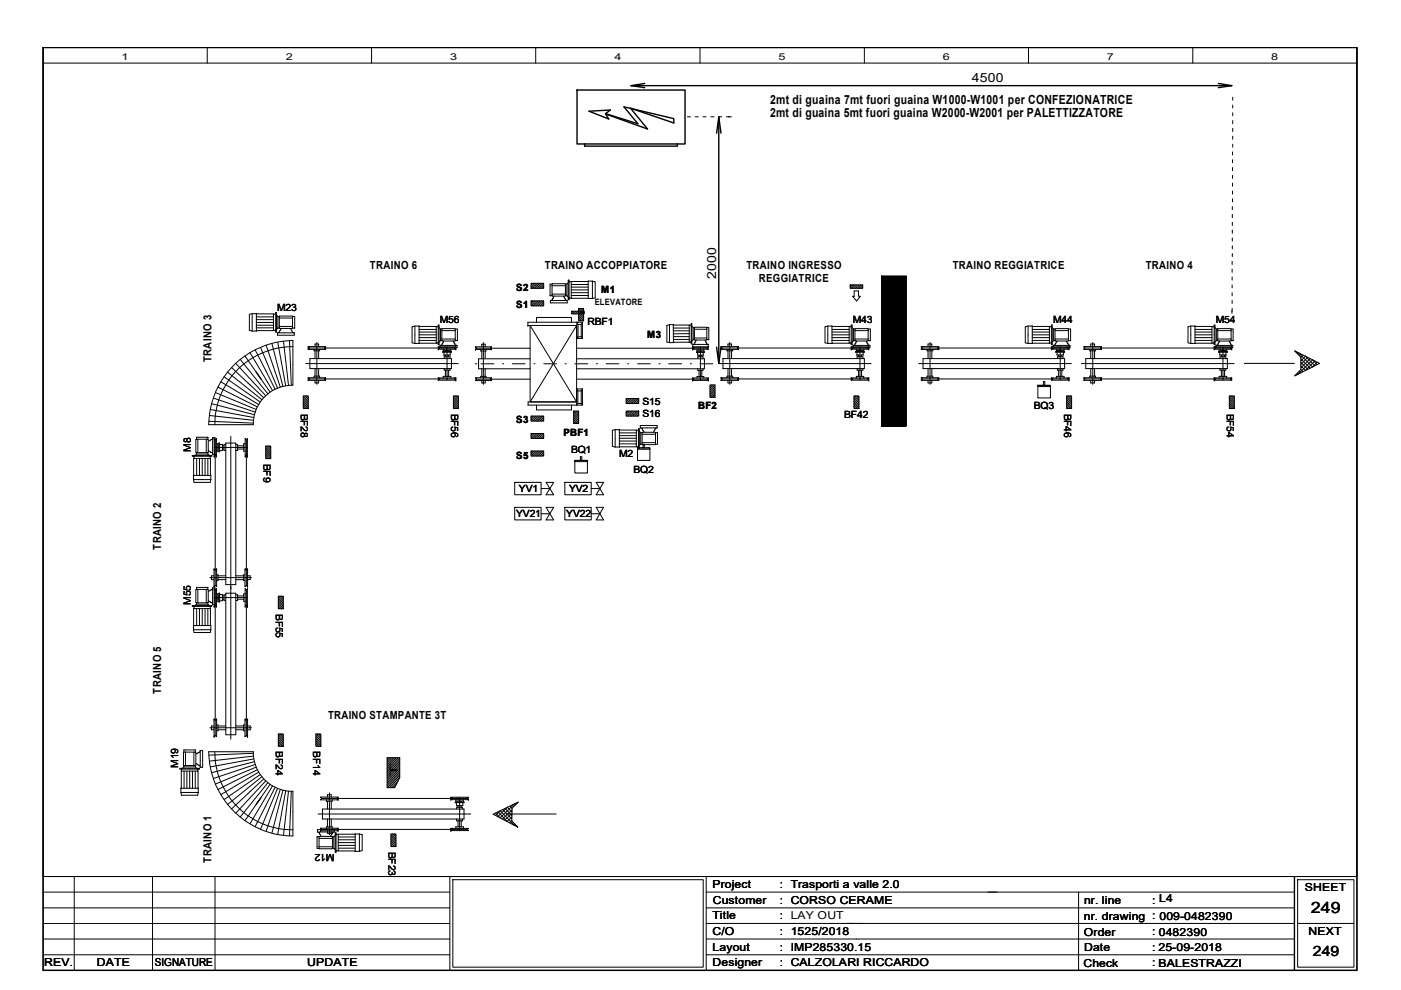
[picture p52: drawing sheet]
<svg xmlns="http://www.w3.org/2000/svg" width="297mm" height="210mm" viewBox="0 0 297 210" stroke-linecap="round" stroke-linejoin="round" font-family="sans-serif">
<defs><g id="words">
<text font-size="3.3" x="278" y="193.5">249</text>
<text font-size="3" x="278.3" y="202.6">249</text>
<g font-size="2.7">
<text x="206.1" y="17.4">4500</text>
<text x="163.3" y="22.1">2mt di guaina 7mt fuori guaina W1000-W1001 per CONFEZIONATRICE</text>
<text x="163.3" y="24.7">2mt di guaina 5mt fuori guaina W2000-W2001 per PALETTIZZATORE</text>
<text x="151.8" y="59.2" transform="rotate(-90 151.8 59.2)">2000</text>
</g>
<g font-size="2.4">
<text x="78.4" y="57">TRAINO 6</text>
<text x="115.5" y="57">TRAINO ACCOPPIATORE</text>
<text x="158.2" y="57">TRAINO INGRESSO</text>
<text x="160.9" y="59.7">REGGIATRICE</text>
<text x="202" y="57">TRAINO REGGIATRICE</text>
<text x="242.9" y="57">TRAINO 4</text>
<text x="44.8" y="76.8" transform="rotate(-90 44.8 76.8)">TRAINO 3</text>
<text x="34.2" y="116.5" transform="rotate(-90 34.2 116.5)">TRAINO 2</text>
<text x="34.2" y="147.1" transform="rotate(-90 34.2 147.1)">TRAINO 5</text>
<text x="69.6" y="152.5">TRAINO STAMPANTE 3T</text>
<text x="44.8" y="182.9" transform="rotate(-90 44.8 182.9)">TRAINO 1</text>
</g>
<g font-size="2.3">
<text x="151.1" y="188.3">Project</text>
<text x="151.1" y="191.7">Customer</text>
<text x="165.4" y="188.3">: Trasporti a valle 2.0</text>
<text x="165.4" y="191.6">: CORSO CERAME</text>
<text x="229.9" y="191.6">nr. line</text>
<text x="244.3" y="191.6">: L4</text>
<text x="276.6" y="188.9">SHEET</text>
<text x="151.1" y="194.9">Title</text>
<text x="165.4" y="194.9">: LAY OUT</text>
<text x="229.8" y="195">nr. drawing : 009-0482390</text>
<text x="151.1" y="198.3">C/O</text>
<text x="151.1" y="201.6">Layout</text>
<text x="165.4" y="198.3">: 1525/2018</text>
<text x="165.4" y="201.6">: IMP285330.15</text>
<text x="229.8" y="198.5">Order</text>
<text x="229.9" y="201.5">Date</text>
<text x="244.3" y="198.3">: 0482390</text>
<text x="244.3" y="201.6">: 25-09-2018</text>
<text x="277.4" y="198.2">NEXT</text>
<text x="9.4" y="204.9">REV.</text>
<text x="20.5" y="204.9">DATE</text>
<text x="32.8" y="204.9">SIGNATURE</text>
<text x="65.1" y="204.9">UPDATE</text>
<text x="151.1" y="204.9">Designer</text>
<text x="165.4" y="204.9">: CALZOLARI RICCARDO</text>
<text x="229.7" y="204.9">Check</text>
<text x="244.3" y="204.9">: BALESTRAZZI</text>
<text x="245.6" y="204.9">BALESTRAZZI</text>
</g>
<g font-size="2.1">
<text x="58.8" y="65.9">M23</text>
<text x="109.4" y="61.7">S2</text>
<text x="109.4" y="65.4">S1</text>
<text x="127.5" y="62.2">M1</text>
<text x="93.3" y="68.6">M56</text>
<text x="124.5" y="68.8">RBF1</text>
<text x="137.2" y="71.8">M3</text>
<text x="180.8" y="68.6">M43</text>
<text x="223.3" y="68.6">M44</text>
<text x="257.8" y="68.6">M54</text>
<text x="63.8" y="87.7" transform="rotate(90 63.8 87.7)">BF28</text>
<text x="95.6" y="87.7" transform="rotate(90 95.6 87.7)">BF56</text>
<text x="109.4" y="89.8">S3</text>
<text x="136.2" y="88.5">S16</text>
<text x="136.2" y="85.8">S15</text>
<text x="148" y="86.6">BF2</text>
<text x="179" y="88.7">BF42</text>
<text x="219.2" y="86.7">BQ3</text>
<text x="225.6" y="87.7" transform="rotate(90 225.6 87.7)">BF46</text>
<text x="260.1" y="87.7" transform="rotate(90 260.1 87.7)">BF54</text>
<text x="40.4" y="95.8" transform="rotate(-90 40.4 95.8)">M8</text>
<text x="119.5" y="92.5">PBF1</text>
<text x="55.8" y="98.3" transform="rotate(90 55.8 98.3)">BF9</text>
<text x="109.4" y="97.2">S5</text>
<text x="121.1" y="96.1">BQ1</text>
<text x="131.3" y="96.9">M2</text>
<text x="134.3" y="100.3">BQ2</text>
<text x="110" y="104.4">YV1</text>
<text x="120.6" y="104.4">YV2</text>
<text x="109.4" y="109.7">YV21</text>
<text x="120.1" y="109.7">YV22</text>
<text x="40.4" y="128.2" transform="rotate(-90 40.4 128.2)">M55</text>
<text x="58.5" y="130.1" transform="rotate(90 58.5 130.1)">BF55</text>
<text x="58.5" y="159.3" transform="rotate(90 58.5 159.3)">BF24</text>
<text x="66.4" y="159.3" transform="rotate(90 66.4 159.3)">BF14</text>
<text x="37.8" y="162.7" transform="rotate(-90 37.8 162.7)">M19</text>
<text x="84.2" y="164.8" transform="rotate(-90 84.2 164.8)">T</text>
<text x="70.9" y="181.1" transform="rotate(180 70.9 181.1)">M12</text>
<text x="82.3" y="180.6" transform="rotate(90 82.3 180.6)">BF23</text>
</g>
<g font-size="2">
<text x="25.8" y="12.7">1</text>
<text x="60.6" y="12.7">2</text>
<text x="95.4" y="12.7">3</text>
<text x="130.3" y="12.7">4</text>
<text x="165.1" y="12.7">5</text>
<text x="199.9" y="12.7">6</text>
<text x="234.7" y="12.7">7</text>
<text x="269.5" y="12.7">8</text>
</g>
<text font-size="1.9" x="126.1" y="64.7">ELEVATORE</text>
</g></defs>
<g fill="none" stroke="#000" stroke-width=".3">
<path d="M9.1 10.1h278.6v195.6h-278.6zM122.3 19.1h22.9v11.4h-22.9zM133.8 18.2h127.4M133.8 18.2l2.9 .4M136.7 17.7l-2.9 .5M258.3 17.7l2.9 .5M261.2 18.2l-2.9 .4M123.9 30.5v.5h19.7v-.5M124.9 23.6l4.5-.3-1 .8 6.9 2.1-3-3.6 10.5 2.5 .1 1-9.2-3.2 3.6 4.4-8.9-3.1 .7 1zM152.4 24.8v52.2M152.4 24.8l.5 3.4M152.4 24.8l-.5 3.4"/>
<path d="M151.9 73.6l.5 3.4M152.9 73.6l-.5 3.4M274.4 185.8v19.9"/>
</g>
<g fill="none" stroke="#000" stroke-width=".21">
<path d="M9.1 10.1h278.6v195.6h-278.6zM9.1 10.1h278.6v175.7h-278.6zM9.1 13.4h278.6M43.9 10.1v3.3M78.8 10.1v3.3M113.6 10.1v3.3M148.4 10.1v3.3M183.3 10.1v3.3M218.1 10.1v3.3M252.9 10.1v3.3M145.8 24.8h.6M147.4 24.8h.6"/>
<path d="M149.1 24.8h.6M150.7 24.8h.7M152.4 24.8h.6M154 24.8h1.1M261.3 32.2v.7M261.3 33.9v.6M261.3 35.5v.7M261.3 37.2v.6M261.3 38.8v.7M261.4 20.6v.7M261.4 22.3v.6M261.4 23.9v.7"/>
<path d="M261.4 25.6v.6M261.4 27.2v.7M261.4 28.9v.6M261.4 30.6v.6M120.5 59.4h.1v4.1h-.1zM120.5 59.9l-.3 .3M120.6 59.7h.5M124.7 59.6l-3.6 .1v3.5l3.6 .1M124.7 59.6h.9M124.7 59.6v3.7M125.6 59.6l.6 .2v3.4l-.6 .1M125.6 59.6v3.7"/>
<path d="M186.9 58.5h5.3v31.8h-5.3zM261.2 55.4v.7M261.2 57.1v.6M261.2 58.7v.7M261.3 43.8v.6M261.3 45.5v.6M261.3 47.1v.7M261.3 48.8v.6M261.3 50.5v.6M261.3 52.1v.6M261.3 53.8v.6M261.3 40.5v.6"/>
<path d="M261.3 42.2v.6M47.5 79.9l7.7 5.4M48.3 78.9l7.2 5.9M49.1 77.9l3.5 3.3M49.9 77a18.7 18.7 0 0 1 12.2-4.8v9.5a8.3 8.3 0 0 0-8.4 8.3h-9.5a18.1 18.1 0 0 1 5.7-13zM50 77l6.3 6.9M50.9 76.2l5.9 7.3M51.9 75.5l5.4 7.6M53 74.8l4.8 8M53.5 66.5l-.6 .1v3.5l.6 .1M53.5 66.5v3.7M53.5 70.2h.9"/>
<path d="M53.5 66.5h.9M54.1 74.2l4.2 8.3M54.3 78.9l1 1.4M54.4 66.5h3.6v3.6l-3.6 .1M54.4 66.5v3.7M54.4 69.5h3.6M54.4 69h3.6M54.4 68.4h3.6M54.4 67.8h3.6M54.4 67.2h3.6M55.2 73.7l3.6 8.6M56.4 73.2l3 8.9"/>
<path d="M57.7 72.9l2.3 9M58 70.1h.5M58.5 66.5l-.5 .1M58.5 66.3h.1v4.1h-.1zM58.6 66.8l.3 .3M58.8 70.6v.5h3.6v-.5M58.8 70.6h3.6M58.9 72.6l1.7 9.2M58.9 69.6h.3M58.9 67.1v2.5M58.9 67.1h.3M58.9 69.6l-.3 .2"/>
<path d="M59.2 67.1v2.5M59.2 69.6h2.8M59.2 69.2h2.8M59.2 67.1h2.8M59.2 67.4h2.8M59.6 69.6l-.4 .7 .1 .2-.5 .1M60.1 72.4l1.1 9.3M61.4 72.3l.4 9.4M61.6 69.6l.4 .9 .4 .1M62 67.1h.5v2.5h-.5M62 67.1v2.5M62.1 73.5a16.5 16.5 0 0 0-16.6 16.5"/>
<path d="M64.8 77.1h32.4M65.3 73.5h3.7l-.2 .4 .2 .1-3.6 .1 .1-.4zM65.5 73.8h30.9M65.7 76h30v2.1h-30zM66.6 74.1v.3h1.2v-.3M66.8 73.5v-.6h.8v.6M66.8 74.4v1.6M66.8 78.1v1.7M67.2 72.6v8.9M67.6 74.4v1.6M67.6 78.1v1.7M69 74h.1"/>
<path d="M88 69.1l-.6 .2v3.4l.6 .1M88 69.1v3.7M88 72.8h.9M88 69.1h.9M88.9 69.1l3.6 .1v3.6h-3.6M88.9 70.4h3.6M88.9 69.1v3.7M88.9 72.2h3.6M88.9 71.6h3.6M88.9 71h3.6M88.9 69.8h3.6M92.5 72.7l.4 .1"/>
<path d="M92.9 74h.1M92.9 73.6h.1M92.9 69.2l-.4 .1M92.9 68.9h.2v4.2h-.2zM92.9 73.6l.3 .1v.2l-.3 .1M92.9 73.6h3.7M92.9 74h3.7M93.1 69.5l.3 .3M93.3 73.2v.5h3.6v-.5M93.3 73.2h3.6M93.4 72.2h.3M93.4 69.8v2.4"/>
<path d="M93.4 69.8h.3M93.4 72.2l-.3 .3M93.7 70.1h2.8M93.7 69.8v2.4M93.7 72.2h2.8M93.7 71.9h2.8M93.7 69.8h2.8M93.8 74.5h.1M93.8 74.5h1.9v.2h-1.9zM94 74v.3h1.6v-.3M94.1 72.3l-.4 .8-.4 .1M94.1 75.3h.1"/>
<path d="M94.1 74.7v.6M94.2 76v-.4h1.2v.4M94.2 78.1v.4h1.2v-.4M94.4 74.3v.2M94.4 75.3v.3M94.4 78.5v1.3M94.8 73.5v7.1M95.1 74.3v.2M95.1 75.3v.3M95.1 78.5v1.3M95.5 74.7v.6h-1.4M96.1 72.3l.4 .8 .4 .1"/>
<path d="M96.5 69.8v2.4M96.5 69.8h.5v2.4h-.5M96.6 74h.1M96.6 73.6h.1M96.6 73.6l-.2 .1v.2l.2 .1M100.8 77.1h.3M100.8 74.1h.1M100.8 73.5h.1M100.8 73.5h3.4l-.2 .2v.3h.2M100.8 73.5l.2 .2-.2 .4M101 73.8h11.4M101.9 74.1v.3h1.1v-.3"/>
<path d="M102 77.1h2.7M102.1 73.5v-.5h.8v.5M102.1 74.4v1.6M102.1 78.1v1.7M102.5 72.6v8.9M102.9 74.4v1.6M102.9 78.1v1.7M104.2 74h.1M104.2 74l-3.4 .1M106.5 77.1h.3M108.6 77.1h2.7M111.9 69h.1"/>
<path d="M111.9 69h.5M112.4 69h9.9v16.2h-9.9zM112.4 76.1h-10.9v2.1h10.9M112.4 69l9.9 16.2h-10.3v.7h11.5M112.6 63.8h2.7v1.1h-2.7zM112.6 60.1h2.7v1h-2.7zM112.9 60.1l-.3 .3M112.9 63.8l-.3 .3M113.2 77.1h.2M113.3 60.1l-.7 .7M113.3 63.8l-.7 .7M113.7 60.1l-1.1 1"/>
<path d="M113.7 63.8l-1.1 1.1M113.7 68.3v-1h7.5v1M114.1 60.1l-1.1 1M114.1 63.8l-1.1 1.1M114.4 60.1l-1 1M114.4 63.8l-1 1.1M114.8 60.1l-1.1 1M114.8 63.8l-1.1 1.1M115.2 60.1l-1.1 1M115.2 63.8l-1.1 1.1M115.3 77.1h2.7M115.3 60.8l-.4 .3"/>
<path d="M115.3 60.4l-.8 .7M115.3 64.5l-.4 .4M115.3 64.1l-.8 .8M116.7 63.7v.5h3.6v-.5M116.7 63.7h3.6M117 60.2h-.4v2.5h.4M117 60.2v2.5M117 62.7h2.9M117 62.4h2.9M117 60.2h2.9M117 60.6h2.9M117.5 62.8l-.4 .5v.3l-.4 .1"/>
<path d="M119.5 62.8l.3 .8 .5 .1M119.8 77.1h.3M119.9 62.7h.3M119.9 60.2v2.5M119.9 60.2h.3M120.2 60.2v2.5M120.2 62.7l.3 .3M121.1 63.2h-.5M121.1 62.7h3.6M121.1 62.1h3.6M121.1 61.5h3.6M121.1 60.9h3.6"/>
<path d="M121.1 60.3h3.6M121.2 66h2.7v.5h-2.7zM121.4 66l-.2 .2M121.7 66l-.5 .5M121.9 77.1h2.7M122.1 66l-.5 .5M122.3 69l-9.9 16.2M122.3 73.8h27.7M122.3 78.2h27M122.3 76.1h27M122.3 71.8h1.2M122.5 66l-.5 .5"/>
<path d="M122.6 71.4h.6M122.6 68.8l-.3-.5v3.5M122.6 71.4l-.3 .4M122.6 68.8v2.6M122.6 68.8h.6M122.7 65.4h1v2.6h-1zM122.7 67.7l.4 .3M122.7 67.3l.7 .7M122.7 66.9l1 1.1M122.7 66.5l1 1.1M122.7 66.2l1 1M122.7 65.8l1 1"/>
<path d="M122.7 65.4l1 1.1M122.9 66l-.6 .5M123 65.4l.7 .7M123.2 68.8v2.6M123.2 71.4l.3 .4M123.2 66l-.5 .5M123.4 65.4l.3 .3M123.5 68.3h-11.6v.7M123.5 68.3v3.5M123.5 68.3l-.3 .5M123.6 66l-.5 .5M123.9 66.2l-.4 .3"/>
<path d="M124.7 63.3h.9M126.4 77.1h.3M128.5 77.1h2.7M133.1 77.1h.2M135.2 77.1h2.7M139.7 77.1h.3M141.8 77.1h2.7M141.9 68.8l-.5 .2v3.5l.5 .1M141.9 68.8v3.8M141.9 72.6h.9M141.9 68.8h.8M142.7 68.8l3.4 .1v3.7h-3.3"/>
<path d="M142.7 69.6h3.4M142.7 68.8l.1 3.8M142.8 70.1h3.3M142.8 72h3.3M142.8 71.4h3.3M146.1 72.5l.5 .1M146.1 70.7l-3.3 .1M146.3 77.1h.3M146.6 68.9l-.5 .1M146.6 68.6h.1v4.3h-.1zM146.7 69.2l.3 .3M146.9 74h.1"/>
<path d="M146.9 73.6h.1M146.9 73.6h3.3l-.2 .1v.3h.2h-3.3M146.9 73v.6l.2 .1v.3h-.2M147 69.5h.2M147 72h.2M147 69.5v2.5M147 72l-.3 .3M147.2 69.5v2.5M147.2 72h2.7M147.2 71.7h2.7M147.2 69.5h2.7M147.2 69.8h2.7"/>
<path d="M147.6 72.1l-.3 .8-.4 .1M147.7 74.6h1.6v.1h-1.6zM147.7 74.6h.1M147.8 74v.4h1.4v-.4M147.9 74.7l.1 .6h1.1v-.6M148 76v-.4h1.1v.4M148 78.1v.4h1.1v-.4M148.2 74.4v.2M148.2 75.3v.3M148.2 78.5v1.3M148.4 77.1h2.7M148.5 73.6v7"/>
<path d="M148.8 74.4v.2M148.8 75.3v.3M148.8 78.5v1.3M149.3 76v2.1M149.5 72.1l.3 .8 .4 .1h-3.3M149.9 69.5h.4v2.5h-.4M149.9 69.5v2.5M150.2 73v.6M152.4 77.1h32.3M152.9 73.5h3.6l-.1 .4 .2 .1-3.7 .1 .2-.4zM153.1 73.8h30.9M153.2 76h30.1v2.1h-30.1"/>
<path d="M153.3 76v2.1M154.1 74.1v.3h1.3v-.3M154.3 73.5v-.6h.8v.6M154.3 74.4v1.6M154.3 78.1v1.7M154.7 72.6v8.9M155.1 74.4v1.6M155.1 78.1v1.7M156.6 74h.1M175.5 72.8h.9M175.5 69.1h.9M175.5 69.1l-.6 .2v3.4l.6 .1"/>
<path d="M175.5 69.1v3.7M176.4 69.1l3.6 .1v3.6h-3.6M176.4 70.4h3.6M176.4 72.2h3.6M176.4 71.6h3.6M176.4 71h3.6M176.4 69.8h3.6M176.4 69.1v3.7M180 72.7l.5 .1M180.3 60.4h2.6v.7h-2.6zM180.5 74h.1M180.5 73.6h.1"/>
<path d="M180.5 69.2l-.5 .1M180.5 73.6h3.7M180.5 74h3.7M180.5 68.9h.2v4.2h-.2zM180.5 73.6l.2 .1v.2l-.2 .1M180.6 60.4l-.3 .4M180.7 69.5l.3 .3M180.9 73.2v.5h3.5v-.5M180.9 73.2h3.5M181 72.2h.3M181 69.8h.3M181 60.4l-.7 .7"/>
<path d="M181 69.8v2.4M181 72.2l-.3 .3M181.1 62.8h-.3l.8 1 .8-1h-.4v-1.1h-.9v1.2M181.3 70.1h2.8M181.3 72.2h2.8M181.3 71.9h2.8M181.3 69.8h2.8M181.3 69.8v2.4M181.4 60.4l-.8 .7M181.4 74.5h1.8l.1 .2h-1.9zM181.6 74v.3h1.5v-.3M181.6 72.3l-.3 .8-.4 .1"/>
<path d="M181.7 75.3h.1M181.7 74.7v.6M181.7 78.1v.4h1.3v-.4M181.7 76v-.4h1.3v.4M181.7 60.4l-.7 .7M182 74.3v.2M182 75.3v.3M182 78.5v1.3M182.1 60.4l-.7 .7M182.3 73.5v7.1M182.5 60.4l-.7 .7M182.7 74.3v.2"/>
<path d="M182.7 75.3v.3M182.7 78.5v1.3M182.9 60.4l-.7 .7M182.9 60.8l-.4 .3M183 74.7v.6h-1.3M183.2 74.5h.1M183.6 72.3l.4 .6v.2l.4 .1M184.1 69.8h.4v2.4h-.4M184.1 69.8v2.4M184.2 74h.1M184.2 73.6h.1M184.2 73.6l-.2 .1v.2l.2 .1"/>
<path d="M194.8 77.1h32.4M195.3 73.5h3.7l-.2 .4 .2 .1-3.6 .1 .1-.4zM195.5 73.8h30.9M195.7 76h30v2.1h-30zM196.6 74.1v.3h1.2v-.3M196.8 73.5v-.6h.8v.6M196.8 74.4v1.6M196.8 78.1v1.7M197.2 72.6v8.9M197.6 74.4v1.6M197.6 78.1v1.7M199 74h.1"/>
<path d="M218 72.8h.9M218 69.1h.9M218 69.1l-.6 .2v3.4l.6 .1M218 69.1v3.7M218.9 69.1l3.6 .1v3.6h-3.6M218.9 70.4h3.6M218.9 72.2h3.6M218.9 71.6h3.6M218.9 71h3.6M218.9 69.8h3.6M218.9 69.1v3.7M222.5 72.7l.4 .1"/>
<path d="M222.9 74h.1M222.9 73.6h.1M222.9 69.2l-.4 .1M222.9 73.6h3.7M222.9 74h3.7M222.9 68.9h.2v4.2h-.2zM222.9 73.6l.3 .1v.2l-.3 .1M223.1 69.5l.3 .3M223.3 73.2v.5h3.6v-.5M223.3 73.2h3.6M223.4 72.2h.3M223.4 69.8h.3"/>
<path d="M223.4 69.8v2.4M223.4 72.2l-.3 .3M223.7 70.1h2.8M223.7 72.2h2.8M223.7 71.9h2.8M223.7 69.8h2.8M223.7 69.8v2.4M223.9 74.5h1.8v.2h-1.8zM224 74v.3h1.6v-.3M224.1 72.3l-.4 .6v.2l-.4 .1M224.1 74.7v.6h1.4v-.6M224.2 78.1v.4h1.2v-.4"/>
<path d="M224.2 76v-.4h1.2v.4M224.4 74.3v.2M224.4 75.3v.3M224.4 78.5v1.3M224.8 73.5v7.1M225.1 74.3v.2M225.1 75.3v.3M225.1 78.5v1.3M225.7 74.5h.1M226.1 72.3l.4 .8 .4 .1M226.5 69.8h.5v2.4h-.5M226.5 69.8v2.4"/>
<path d="M226.6 74h.1M226.6 73.6h.1M226.6 73.6l-.2 .1v.2l.2 .1M229.3 77.1h32.4M229.8 73.5h3.7l-.2 .2 .2 .4h-3.7l.2-.2zM230 73.8h30.9M230.2 76h30v2.1h-30zM231.1 74.1v.3h1.2v-.3M231.3 73.5v-.6h.8v.6M231.3 74.4v1.6M231.3 78.1v1.7M231.7 72.6v8.9"/>
<path d="M232.1 74.4v1.6M232.1 78.1v1.7M233.5 74h.1M252.5 72.8h.9M252.5 69.1h.9M252.5 69.1l-.6 .2v3.4l.6 .1M252.5 69.1v3.7M253.4 69.1l3.6 .1v3.6h-3.6M253.4 70.4h3.6M253.4 72.2h3.6M253.4 71.6h3.6M253.4 71h3.6"/>
<path d="M253.4 69.8h3.6M253.4 69.1v3.7M257 72.7l.4 .1M257.4 74h.1M257.4 73.6h.1M257.4 69.2l-.4 .1M257.4 73.6h3.8M257.4 74h3.8M257.4 68.9h.2v4.2h-.2zM257.4 73.6l.3 .1v.2l-.3 .1M257.6 69.5l.3 .3M257.8 73.2v.5h3.6v-.5"/>
<path d="M257.8 73.2h3.6M257.9 72.2h.3M257.9 69.8h.3M257.9 69.8v2.4M257.9 72.2l-.3 .3M258.2 70.1h2.8M258.2 72.2h2.8M258.2 71.9h2.8M258.2 69.8h2.8M258.2 69.8v2.4M258.4 74.5h1.8v.2h-1.8zM258.5 74v.3h1.6v-.3"/>
<path d="M258.6 72.3l-.4 .8-.4 .1M258.6 74.7v.6h1.3M258.7 78.1v.4h1.2v-.4M258.7 76v-.4h1.2v.4M258.9 74.3v.2M258.9 75.3v.3M258.9 78.5v1.3M259.3 73.5v7.1M259.6 74.3v.2M259.6 75.3v.3M259.6 78.5v1.3M259.9 75.3h.1"/>
<path d="M259.9 74.7v.6M260.2 74.7h.1M260.6 72.3l.3 .5v.3l.5 .1M261 69.8h.4v2.4h-.4M261 69.8v2.4M261.2 74h.1M261.2 73.6h.1M261.2 73.6l-.3 .1v.2l.3 .1M261.2 65.8v.7M261.2 60.4v.6M261.2 62.1v.6M261.2 63.7v.6"/>
<path d="M261.2 65.4v.6M263.8 77h10.6M274.5 74.4l5.3 2.6-5.3 2.7 1.3-1.3v-2.7zM274.7 79.5h.1M274.8 74.5l-.1 .1M275.1 75l.2-.2 3 3 1-1M275.5 78.7l.3 .3M275.8 75.1l-.3 .3M275.8 76.5l1-1 2 2.1M275.8 76.1l2 2M275.8 76.8l1.5 1.5M275.8 78.3l.5 .5"/>
<path d="M276.3 75.3l-.5 .5M277.3 75.8l-1.5 1.5M277.8 76l-2 2M278.8 76.5l-2 2-1-.9M279.3 77.3l-1-1-3 3-.2-.2M40.8 96.6h4.1v.1h-4.1zM41.1 96.7v.5M41.7 93.1l-.2 .1v2.7l.2 .1M41.7 93.1v-.4h2.4v.4M41.7 96v.3M41.7 96h2.4M41.7 93.1h2.4"/>
<path d="M41.7 96.3l-.3 .3M41.7 96.3h2.4M41.7 97.2v3.6M41.9 93.1v2.9M42.3 97.2v3.6M42.9 97.2v3.6M43.5 97.2v3.6M43.7 93.1v2.9M44.1 96v.3M44.1 97.2v3.6M44.1 93.1v2.9M44.1 96.3l.3 .3"/>
<path d="M44.2 95.6l.5 .3h.3l.1 .5M44.3 89.3l9.4 .4M44.4 88.1l9.3 1M44.6 96.7v.5M44.6 86.8l9.2 1.7M44.9 85.6l9 2.3M45.1 92.8l-.1 .4h-.2l-.6 .4M45.1 92.8h.5v3.6h-.5M45.1 92.8v3.6M45.3 84.4l8.8 3M45.4 96.7h.1M45.4 93h.1"/>
<path d="M45.4 96.7l.1-.2h.3l.1 .2M45.4 93l.1 .3h.3l.1-.3v3.7M45.4 94.9h7M45.4 93v3.7M45.6 93.3v30.9M45.7 83.2l8.6 3.6M45.9 96.7h.1M45.9 94.1h.3v1.6h-.3M46.2 94.5h.2M46.2 95.2h.2M46.2 82.1l8.4 4.2M46.4 94h.2v1.8h-.2z"/>
<path d="M46.6 95.8h-.1M46.6 94.2h.6v1.3h-.6M46.8 80.9l8.1 4.9M47.2 94.5h.3M47.2 95.2h.3M47.9 93.9h2.1v30.1h-2.1zM47.9 94.3h-.4v1.2h.4M48.9 92.5v64.2M50 94.3h.4v1.2h-.4M50.4 94.5h1.3M50.4 95.2h1.3M52 96.7h.1"/>
<path d="M52 96.7l.1-.2h.3v.2M52 94.1h-.3v1.6h.3M52.2 93.3v30.9M52.4 96.7h.1M52.4 93h.1M52.4 93v.3h-.3l-.1-.3v3.7M52.4 93v3.7M52.6 81.2l.4 .4M53 81.6l2.9 2.7M56.3 94.6h1.1v2.6h-1.1zM56.3 96.9l.4 .3M56.3 96.5l.8 .7"/>
<path d="M56.3 96.1l1.1 1.1M56.3 95.7l1.1 1.1M56.3 95.3l1.1 1.1M56.3 95l1.1 1.1M56.3 94.6l1.1 1.1M56.7 94.6l.7 .7M57.1 94.6l.3 .3M64.3 83.9h1.1v2.7h-1.1zM64.3 86.2l.4 .4M64.3 85.9l.8 .7M64.3 85.5l1.1 1.1M64.3 85.1l1.1 1.1"/>
<path d="M64.3 84.8l1.1 1M64.3 84.4l1.1 1M64.3 84l1.1 1M64.7 83.9l.7 .8M65 83.9l.4 .4M65.3 80.1h3.7l-.2 .1v.3l.2 .1h-3.6l.1-.4zM65.5 80.3h30.9M66.6 80.1v-.3h1.2v.3M66.8 80.6v.6h.8v-.6M69 80.2h.1M92.9 80.1h.1M92.9 80.1l.3 .1v.3l-.3 .1h3.7"/>
<path d="M92.9 80.1h3.7M94 80.1v-.3h1.6v.3M96.1 83.9h1.1v2.7h-1.1zM96.1 86.2l.4 .4M96.1 85.9l.8 .7M96.1 85.5l1.1 1.1M96.1 85.1l1.1 1.1M96.1 84.8l1.1 1M96.1 84.4l1.1 1M96.1 84l1.1 1M96.5 83.9l.7 .8M96.6 80.6h.1"/>
<path d="M96.6 80.1h.1M96.6 80.1l-.2 .1v.3l.2 .1M96.9 83.9l.3 .4M101 80.4h11.4M101.9 80.1v-.3h1.1v.3M102.1 80.7v.5h.8v-.5M104.2 80.2h.1M104.2 80.2l-3.4-.1 .2 .2-.2 .4 3.4-.1M104.2 80.2l-.2 .1v.2l.2 .1M104.2 80.6h.1M112.6 88.2h2.7v1.1h-2.7zM112.6 91.9h2.7v1.1h-2.7z"/>
<path d="M112.6 95.6h2.7v1.1h-2.7zM112.9 88.2l-.3 .4M112.9 95.6l-.3 .4M112.9 91.9l-.3 .3M113.3 88.2l-.7 .7M113.3 95.6l-.7 .8M113.3 91.9l-.7 .7M113.7 88.2l-1.1 1.1M113.7 95.6l-1.1 1.1M113.7 91.9l-1.1 1.1M113.7 85.9v1h7.5v-1M114 88.2l-1 1.1"/>
<path d="M114 95.6l-1 1.1M114.1 91.9l-1.1 1.1M114.4 91.9l-1 1.1M114.4 88.2l-1 1.1M114.4 95.6l-1 1.1M114.8 91.9l-1.1 1.1M114.8 88.2l-1.1 1.1M114.8 95.6l-1.1 1.1M115.1 88.2l-1 1.1M115.1 95.6l-1 1.1M115.2 91.9l-1.1 1.1M115.2 88.9l-.4 .4"/>
<path d="M115.2 88.5l-.7 .8M115.2 96.3l-.4 .4M115.2 95.9l-.7 .8M115.3 92.6l-.4 .4M115.3 92.2l-.8 .8M121.6 87.2h1.1v2.6h-1.1zM121.9 97.6h2.6v.3h-2.6zM121.9 97.6h2.6v2.7h-2.6zM122 87.2l-.4 .3M122.3 82.4l.2 .5M122.3 80.4h27.7M122.3 87.2l-.7 .6"/>
<path d="M122.5 85.6l-.2 .3v-3.4h1.2v3.4M122.5 82.9v2.7M122.5 85.6h.7M122.5 82.9h.7M122.7 89.4l-.4 .4M122.7 89.1l-.8 .7M122.7 88.7l-1.1 1M122.7 88.3l-1.1 1.1M122.7 87.9l-1.1 1.1M122.7 87.5l-1.1 1.1M122.7 87.2l-1.1 1M123.1 96.8h.3v.8h-.3z"/>
<path d="M123.2 85.6l.3 .3M123.2 82.9v2.7M123.5 82.4l-.3 .5M130.4 91.1l-.6 .1v3.5l.6 .1M130.4 91.1v3.7M130.4 91.1h.9M130.4 94.8h.9M131.3 91.1l3.6 .1v3.5M131.3 94.1h3.6M131.3 91.1v3.7M131.3 91.8h3.6M131.3 92.4h3.6"/>
<path d="M131.3 92.9h3.6M131.3 93.5h3.6M132.8 87.2h2.6v1h-2.6zM132.8 84.5h2.6v1.1h-2.6zM133.1 87.2l-.3 .3M133.1 84.5l-.3 .3M133.5 87.2l-.7 .6M133.5 84.5l-.7 .7M133.9 87.2l-1.1 1M133.9 84.5l-1.1 1.1M134.2 87.2l-1 1M134.2 84.5l-1 1.1"/>
<path d="M134.6 87.2l-1 1M134.6 84.5l-1 1.1M135 87.2l-1.1 1M135 84.5l-1.1 1.1M135.2 95h2.6v.2h-2.6zM135.2 95h2.6v2.6h-2.6zM135.3 87.2l-1 1M135.3 84.5l-1 1.1M135.4 94.7l-4.1 .1M135.4 91.2h-.5M135.4 90.9h.1v4.1h-.1zM135.4 87.8l-.4 .4"/>
<path d="M135.4 87.5l-.7 .7M135.4 84.8l-.7 .8M135.4 85.2l-.4 .4M135.5 91.4l.3 .3M135.8 90.7l.4 .1 .4 .9M135.8 90.7v-.5h3.5v.5M135.8 90.7h3.5M135.8 91.7h.3M135.8 94.2l-.3 .3M135.8 91.7v2.5M135.8 94.2h.3M136.1 94.2h2.9"/>
<path d="M136.1 91.7v2.5M136.1 91.7h2.9M136.1 92.1h2.9M136.1 93.9h2.9M136.4 94.2h.2v.8h-.2zM139 91.7h.4v2.5h-.4M139 91.7v2.5M139.3 90.7l-.4 .1-.3 .9M146.9 80.6h.1M146.9 80.2h.1M146.9 80.2h3.3M146.9 80.2l.2 .1v.2l-.2 .1"/>
<path d="M147.8 80.1v-.3h1.4v.3M150.2 80.6h.1M150.2 80.2h.1M150.2 80.6h-3.3M150.2 80.2l-.2 .1v.2l.2 .1M150.5 81.6h1.1v2.6h-1.1zM150.8 81.6l-.3 .4M151.2 81.6l-.7 .7M151.6 81.6l-1.1 1.1M151.6 83.9l-.4 .3M151.6 83.5l-.8 .7M151.6 83.1l-1.1 1.1"/>
<path d="M151.6 82.8l-1.1 1M151.6 82.4l-1.1 1M151.6 82l-1.1 1.1M152.9 80.1h3.7l-.2 .1v.3l.2 .1h-3.7l.2-.4zM153.1 80.3h30.9M154.1 80.1v-.3h1.3v.3M154.3 80.6v.6h.8v-.6M156.6 80.2h.1M180.5 80.1h.1M180.5 80.1l.2 .1v.3l-.2 .1h3.7M180.5 80.1h3.7M181.1 83.9h1v2.7h-1z"/>
<path d="M181.1 86.2l.3 .4M181.1 85.9l.7 .7M181.1 85.5l1 1.1M181.1 85.1l1 1.1M181.1 84.8l1 1M181.1 84.4l1 1M181.1 84l1 1M181.4 83.9l.7 .8M181.6 80.1v-.3h1.5v.3M181.8 83.9l.3 .4M184.2 80.6h.1M184.2 80.1h.1"/>
<path d="M184.2 80.1l-.2 .1v.3l.2 .1M195.3 80.1h3.7l-.2 .1v.3l.2 .1h-3.6l.1-.4zM195.5 80.3h30.9M196.6 80.1v-.3h1.2v.3M196.8 80.6v.6h.8v-.6M199 80.2h.1M220 81.7h2.7v.3h-2.7zM220 81.7h2.7v2.7h-2.7zM221.2 80.9h.3v.8h-.3zM222.9 80.1h.1M222.9 80.1l.3 .1v.3l-.3 .1h3.7M222.9 80.1h3.7"/>
<path d="M224 80.1v-.3h1.6v.3M226.1 83.9h1.1v2.7h-1.1zM226.1 86.2l.4 .4M226.1 85.9l.8 .7M226.1 85.5l1.1 1.1M226.1 85.1l1.1 1.1M226.1 84.8l1.1 1M226.1 84.4l1.1 1M226.1 84l1.1 1M226.5 83.9l.7 .8M226.6 80.6h.1M226.6 80.1h.1"/>
<path d="M226.6 80.1l-.2 .1v.3l.2 .1M226.9 83.9l.3 .4M229.8 80.1h.1M229.8 80.1l.2 .1-.2 .4h3.7l-.2-.1v-.3h.2M229.8 80.1h3.7M230 80.3h30.9M231.1 80.1v-.3h1.2v.3M231.3 80.6v.6h.8v-.6M233.5 80.2h.1M233.5 80.1h.1M233.5 80.1v.1M257.4 80.6h.1"/>
<path d="M257.4 80.1h.1M257.4 80.1h3.8M257.4 80.1l.3 .1v.3l-.3 .1M258.5 80.1v-.3h1.6v.3M260.6 83.9h1.1v2.7h-1.1zM260.6 86.2l.4 .4M260.6 85.9l.8 .7M260.6 85.5l1.1 1.1M260.6 85.1l1.1 1.1M260.6 84.8l1.1 1M260.6 84.4l1.1 1M260.6 84l1.1 1"/>
<path d="M261 83.9l.7 .8M261.2 80.1h.1M261.2 80.1l-.3 .1v.3l.3 .1h-3.8M261.4 83.9l.3 .4M41 100.8l.1-3.6h3.5l.1 3.6M41 100.8v.9M41 101.7l.1 .6h3.5l.1-.6M41 101.7h3.7M41 100.8h3.7M44.7 100.8v.9M109.1 102.3h5.6v2.6h-5.6zM109.1 107.6h5.6v2.6h-5.6z"/>
<path d="M114.7 103.6h1.9M114.7 108.9h1.9M115.8 102.3h1.6l-1.6 2.6h1.6zM115.8 107.6h1.6l-1.6 2.6h1.6zM119.8 102.3h5.5v2.6h-5.5zM119.8 107.6h5.5v2.6h-5.5zM125.3 103.6h1.9M125.3 108.9h1.9M126.4 102.3h1.6l-1.6 2.6h1.6zM126.4 107.6h1.6l-1.6 2.6h1.6zM40.8 128.4h4.1v.2h-4.1zM41 132.6l.1-3.6h3.5l.1 3.6"/>
<path d="M41 133.5l.1 .6h3.5l.1-.6M41 133.5h3.7M41 132.6v.9M41 132.6h3.7M41.1 128.6v.4M41.7 125l-.2 .1v2.6l.2 .1M41.7 125v-.5h2.4v.5M41.7 127.8h2.4M41.7 125h2.4M41.7 128.1l-.3 .3M41.7 128.1h2.4M41.7 127.8v.3"/>
<path d="M41.7 129v3.6M41.9 125v2.8M42.3 129v3.6M42.9 129v3.6M43.5 129v3.6M43.7 125v2.8M44.1 127.8v.3M44.1 129v3.6M44.1 125v2.8M44.1 128.1l.3 .3M44.2 127.4l.5 .4h.3l.1 .4M44.5 122.5h8.8"/>
<path d="M44.6 128.6v.4M44.7 132.6v.9M45.1 124.6l-.1 .5h-.3l-.5 .3M45.1 124.6h.5v3.6h-.5M45.1 124.6v3.6M45.4 124.3h.1M45.4 120.6h.1M45.4 122.1h-.6v.8h.6M45.4 120.6l.1 .2h.3v-.2M45.4 120.6v3.7M45.4 128.6h.1M45.4 124.8h.1"/>
<path d="M45.4 128.6l.1-.3h.3l.1 .3M45.4 124.8l.1 .3h.3l.1-.3v3.8M45.4 124.8v3.8M45.4 126.7h7M45.6 125.1v30.9M45.8 120.6h.1M45.8 120.6l.1 3.7-.1-.1-.4 .1M45.9 128.6h.1M45.9 125.9h.3v1.6h-.3M45.9 121.9h.3v1.2h-.3M46.2 126.4h.2M46.2 127h.2"/>
<path d="M46.2 122.1h1.7M46.2 122.9h1.7M46.4 125.8h.2l-.1 1.8h-.1zM46.6 126.1h.6v1.2l-.6 .1M47.2 126.4h.3M47.2 127h.3M47.9 125.8h2.1v30h-2.1zM47.9 126.1h-.4v1.2h.4M50 122.1h1.6M50 122.9h1.6M50 126.1h.4v1.2h-.4M50.4 126.4h1.3"/>
<path d="M50.4 127h1.3M51.9 121.9h-.3v1.2h.3M52 128.6h.1M52 128.6l.1-.3h.3v.3M52 125.9h-.3v1.6h.3M52 120.6h.1M52 120.6l-.1 3.7 .2-.1 .4 .1M52 120.6l.1 .2 .4-.2M52.2 125.1v30.9M52.4 128.6h.1M52.4 124.8h.1M52.4 124.8v.3h-.3l-.1-.3v3.8"/>
<path d="M52.4 124.8v3.8M52.5 124.3h.1M52.5 120.6h.1M52.5 120.6v3.7M52.5 122.1h.5v.8h-.5M59 126.4h1.1v2.7h-1.1zM59 128.7l.4 .4M59 128.3l.8 .8M59 127.9l1.1 1.1M59 127.6l1.1 1M59 127.2l1.1 1.1M59 126.8l1.1 1.1"/>
<path d="M59 126.4l1.1 1.1M59.3 126.4l.8 .7M59.7 126.4l.4 .3M39 159.5v-.5h2.4v.5M39 159.5h2.4M39 159.5v2.8M39.3 159.5v2.8M41.1 159.5v2.8M41.4 159.5l.1 .1v2.6l-.1 .1M42.5 159.1l-.2 .4-.8 .4M42.5 159.1h.5v3.6h-.5M42.5 159.1v3.6"/>
<path d="M44.2 159.4h9.5a8.2 8.2 0 0 0 8.4 8.4v9.4a18 18 0 0 1-17.9-17.8zM44.5 154.3h8.8M45.4 156.2h.1M45.4 152.5h.1M45.4 152.5v3.7M45.4 153.9h-.6v.8h.6M45.4 152.5l.1 .2h.3v-.2M45.5 159.4a16.5 16.5 0 0 0 16.6 16.5M45.8 152.5h.1M45.8 152.5l.1 3.7-.1-.2-.4 .2M45.9 153.7h.3v1.2h-.3M46.2 153.9h1.7"/>
<path d="M46.2 154.7h1.7M50 153.9h1.6M50 154.7h1.6M51.9 153.7h-.3v1.2h.3M52 152.5h.1M52 152.5l-.1 3.7 .2-.2 .4 .2M52 152.5l.1 .2 .4-.2M52.5 156.2h.1M52.5 152.5h.1M52.5 152.5v3.7M52.5 153.9h.5v.8h-.5M53.7 159.7l-9.4 .4"/>
<path d="M59 155.6h1.1v2.6h-1.1zM59 157.9l.4 .3M59 157.5l.8 .7M59 157.1l1.1 1.1M59 156.8l1.1 1M59 156.4l1.1 1M59 156l1.1 1.1M59 155.6l1.1 1.1M59.3 155.6l.8 .7M59.7 155.6l.4 .3M67 155.6h1v2.6h-1zM67 157.9l.3 .3"/>
<path d="M67 157.5l.7 .7M67 157.1l1 1.1M67 156.8l1 1M67 156.4l1 1M67 156l1 1.1M67 155.6l1 1.1M67.3 155.6l.7 .7M67.7 155.6l.3 .3M38.1 162.9h4.2v.2h-4.2zM38.4 167.1v-3.6h3.6v3.6M38.4 168l.1 .6h3.4l.1-.6M38.4 168h3.6"/>
<path d="M38.4 167.1v.9M38.4 167.1h3.6M38.4 163.1l.1 .4M39 162.3h2.4M39 162.6l-.3 .3M39 162.6h2.4M39 162.3v.3M39 163.5v3.6M39.6 163.5v3.6M40.2 163.5v3.6M40.8 163.5v3.6M41.4 162.3v.3"/>
<path d="M41.4 163.5v3.6M41.4 162.6l.3 .3M41.5 161.9l.6 .4h.2l.2 .4M42 163.1l-.1 .4M42 167.1v.9M52.6 168.2l-3.5 3.3M53 167.8l-.4 .5M53.7 160.3l-9.3 1.1M53.8 160.9l-9.2 1.7M53.9 161.5l-9 2.3M54.1 162.1l-8.8 3M54.3 162.6l-8.6 3.6"/>
<path d="M54.6 163.2l-8.4 4.2M54.9 163.7l-8.1 4.8M55.2 164.2l-7.7 5.3M55.3 169.1l-1 1.5M55.5 164.7l-7.2 5.9M55.9 165.1l-2.9 2.8M56.3 165.6l-6.3 6.8M56.8 165.9l-5.9 7.3M57.3 166.3l-5.4 7.7M57.8 166.6l-4.8 8.1M58.3 166.9l-4.2 8.4M58.8 167.2l-3.6 8.6"/>
<path d="M59.4 167.4l-3 8.8M60 167.6l-2.3 9M60.6 167.7l-1.7 9.2M61.2 167.8l-1.1 9.3M61.8 167.8l-.4 9.4M67.3 176.4l.4 .1 .4 .8M67.3 176.4h3.6M67.4 172.6h32.4M67.6 177.4h-.4v2.5h.4M67.6 177.4v2.5M67.6 177.4h2.9M67.6 177.8h2.9"/>
<path d="M67.6 179.9h2.9M67.6 179.5h2.9M68 176.1h.1M68 175.6h.1M68 176.1h3.7M68 175.6h3.7M68 175.6l.2 .1-.2 .4M68 169h3.7l-.2 .2 .2 .4h-3.7l.2-.2zM68.2 169.3h30.9M68.4 171.5h30v2.2h-30zM69.2 169.6v.3h1.2v-.3M69.2 175.6v-.3h1.2v.3"/>
<path d="M69.4 169v-.5h.8v.5M69.4 176.1v.6h.8v-.6M69.4 169.9v1.6M69.4 173.7v1.6M69.8 168.1v8.9M70.2 169.9v1.6M70.2 173.7v1.6M70.5 177.4h.3M70.5 177.4v2.5M70.5 179.9h.3M70.8 179.9l.3 .3M70.8 177.4v2.5"/>
<path d="M70.9 176.4l-.5 .1-.3 .8M70.9 175.9v.5M71.1 176.6h.1v4.1h-.1zM71.1 177.1l-.3 .3M71.2 176.9h.5M71.7 176.1h.1M71.7 175.7h.1M71.7 175.6h.1M71.7 169.5h.1M71.7 175.7h-.2l.2 .4M71.7 175.6v.1M71.7 177.5h3.6"/>
<path d="M71.7 178.1h3.6M71.7 178.6h3.6M71.7 179.2h3.6M71.7 179.8h3.6M75.3 176.8l-3.6 .1v3.5l3.6 .1M75.3 176.8h.9M75.3 176.8v3.7M76.2 176.8l.6 .2v3.3l-.6 .2M76.2 176.8v3.7M82.1 160.7h2.6v4.2l-1 2.1h-1.6zM82.2 160.7h-.1M82.5 160.7l-.4 .4"/>
<path d="M82.9 176.8h1v2.7h-1zM82.9 179.1l.4 .4M82.9 178.7l.7 .8M82.9 178.4l1 1M82.9 178l1 1M82.9 177.6l1 1M82.9 177.2l1 1.1M82.9 176.9l1 1M82.9 160.7l-.8 .8M83.2 176.8l.7 .7M83.3 160.7l-1.2 1.1M83.6 176.8l.3 .4"/>
<path d="M83.7 160.7l-1.6 1.5M84 160.7l-1.9 1.9M84.1 166.2l-.8 .8M84.4 160.7l-2.3 2.3M84.5 165.5l-1.6 1.5M84.7 164.8l-2.2 2.2M84.7 164.4l-2.5 2.6M84.7 164.1l-2.6 2.6M84.7 163.7l-2.6 2.6M84.7 163.3l-2.6 2.7M84.7 162.9l-2.6 2.7M84.7 162.6l-2.6 2.6"/>
<path d="M84.7 162.2l-2.6 2.6M84.7 161.8l-2.6 2.7M84.7 161.5l-2.6 2.6M84.7 161.1l-2.6 2.6M84.7 160.7l-2.6 2.7M95.6 176.1h.1M95.6 175.6h.1M95.6 169.5h.1M95.6 169.1h.1M95.6 169.1h3.7M95.6 169.5h3.7M95.6 175.6h3.7"/>
<path d="M95.6 176.1h3.7M95.6 175.7h.2v.3l-.2 .1M95.6 169.1l.2 .1v.2l-.2 .1M96.5 170.1h1.8l.1 .1h-1.9zM96.6 169.5v.3h1.7v-.3M96.6 175.6v-.3h1.7v.3M96.8 170.2v.6h1.3v-.6M96.8 171.5v-.3h1.2v.3M96.8 173.7v.3h1.2v-.3M97.1 169.8v.3M97.1 170.8v.4M97.1 174v1.3"/>
<path d="M97.4 169v7.1M97.8 169.8v.3M97.8 170.8v.4M97.8 174v1.3M99.1 175.9h-31.8v.5M99.3 169.5h.1M99.3 169.1h.1M99.3 175.7h-.2v.3l.2 .1M99.3 175.6v.1M99.3 176.1h.1M99.3 169.1l-.2 .1v.2l.2 .1M104.6 172.6l5.3-2.5-1.3 1.3-.1 2.6 1.3 1.4z"/>
<path d="M105.1 172.9l1-1 2.9 3.1 .2-.2M105.6 172.1l1.9 2.1 1-1M106.6 171.7l1.9 2M107.1 171.4l1.4 1.5M107.3 172.6h10.6M108.1 170.9l.4 .5M108.5 173.9l-.5 .5M108.5 172.2l-.9-1-2.1 1.9M108.5 171.7l-2 2M108.5 172.5l-1.5 1.4M108.6 170.7l.3 .3M108.9 174.4l-.4 .3"/>
<path d="M109.3 170.6l-.2-.2-3.1 3-.9-1M109.6 175.1l-.1 .1M109.6 170.2l.1 .1M9.1 185.8h278.6M9.1 195.8h86.3M9.1 199.1h86.3M9.1 192.5h86.3M9.1 189.1h86.3M15.7 185.8v19.9M32.3 185.8v19.9M45.6 185.8v19.9M71.7 180.4h-.5"/>
<path d="M75.3 180.5h.9M95.4 185.8v19.9M96 186.5h53.1v18.6h-53.1zM149.7 185.8v19.9M149.7 195.8h124.7M149.7 199.1h124.7M149.7 192.5h124.7M149.7 189.1h124.7M228.7 189.1v16.6M275.1 186.5h12v18.6h-12zM275.1 195.8h12M9.1 202.4h86.3"/>
<path d="M149.7 202.4h124.7"/>
</g>
<path d="M186.9 58.5h5.3v31.8h-5.3z" fill-rule="evenodd" fill="#000"/>
<use href="#words"/>
</svg>
